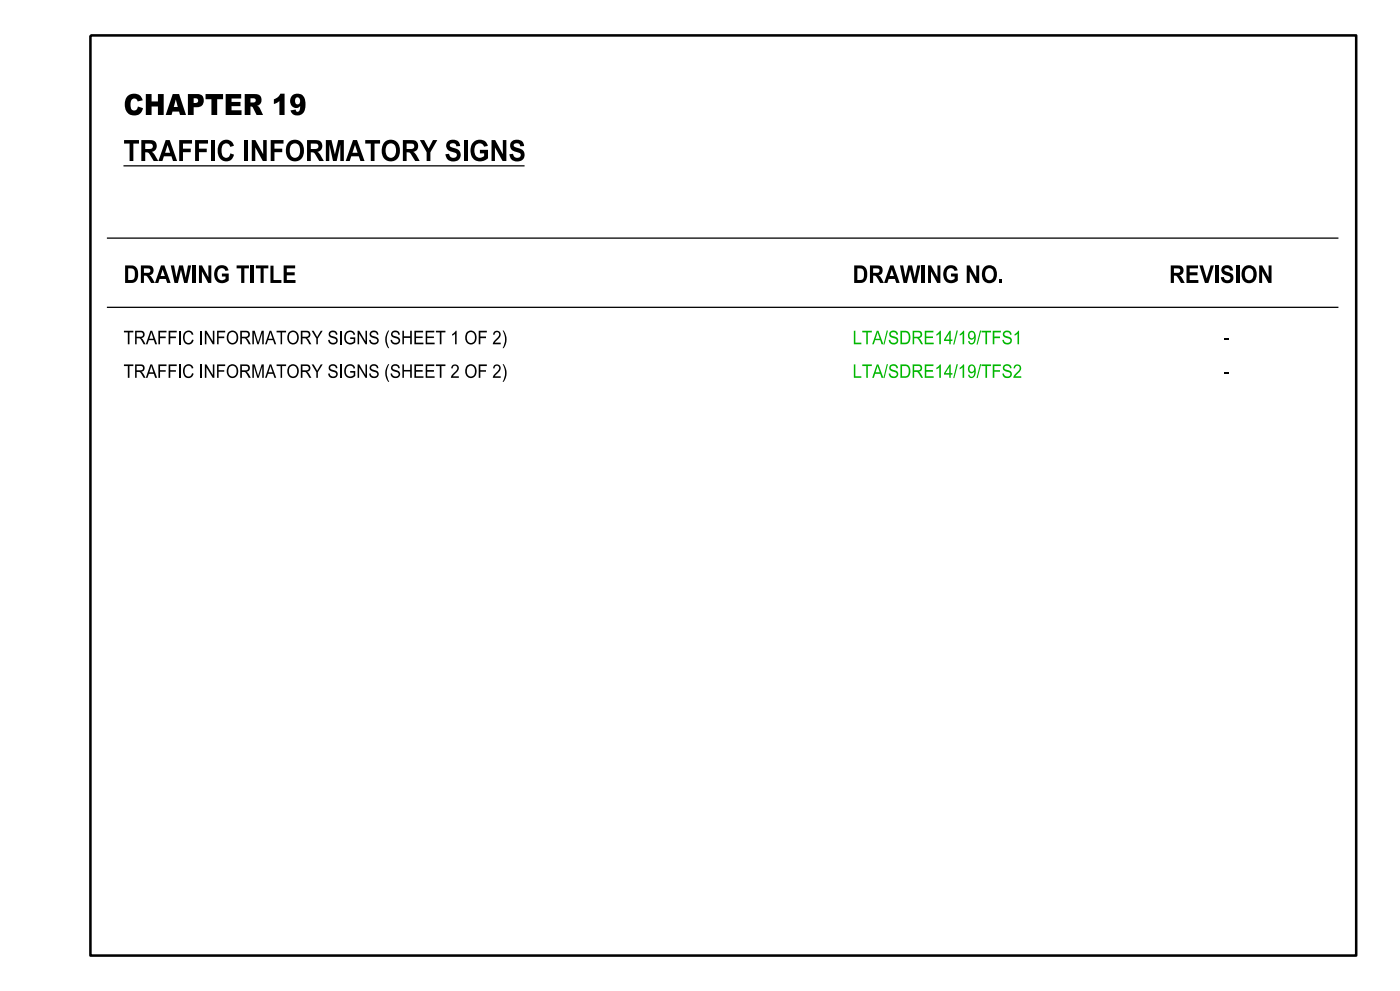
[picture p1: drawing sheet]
<svg xmlns="http://www.w3.org/2000/svg" width="420mm" height="297mm" viewBox="0 0 420 297" stroke-linecap="round" stroke-linejoin="round" font-family="sans-serif">
<defs><g id="words">
<g font-size="6.3">
<text x="37.1" y="34.5">CHAPTER 19</text>
<text x="37.1" y="48.3">TRAFFIC INFORMATORY SIGNS</text>
</g>
<g font-size="5.2">
<text x="37.1" y="84.8">DRAWING TITLE</text>
<text x="255.8" y="84.8">DRAWING NO.</text>
<text x="350.7" y="84.8">REVISION</text>
</g>
<g font-size="4">
<text x="37.1" y="103.2">TRAFFIC INFORMATORY SIGNS (SHEET 1 OF 2)</text>
<text x="367.1" y="103.2">-</text>
<text x="37.1" y="113.2">TRAFFIC INFORMATORY SIGNS (SHEET 2 OF 2)</text>
<text x="367.1" y="113.2">-</text>
</g>
<g font-size="4" fill="#00b700">
<text x="255.8" y="103.2">LTA/SDRE14/19/TFS1</text>
<text x="255.8" y="113.2">LTA/SDRE14/19/TFS2</text>
</g>
</g></defs>
<path d="M37 49.7h120.4M32.1 71.4h369.4M32.1 92.1h369.4" fill="none" stroke="#000" stroke-width=".38"/>
<path d="M27.1 10.6h379.8v275.8h-379.8z" fill="none" stroke="#000" stroke-width=".76" stroke-linecap="butt"/>
<use href="#words"/>
</svg>
